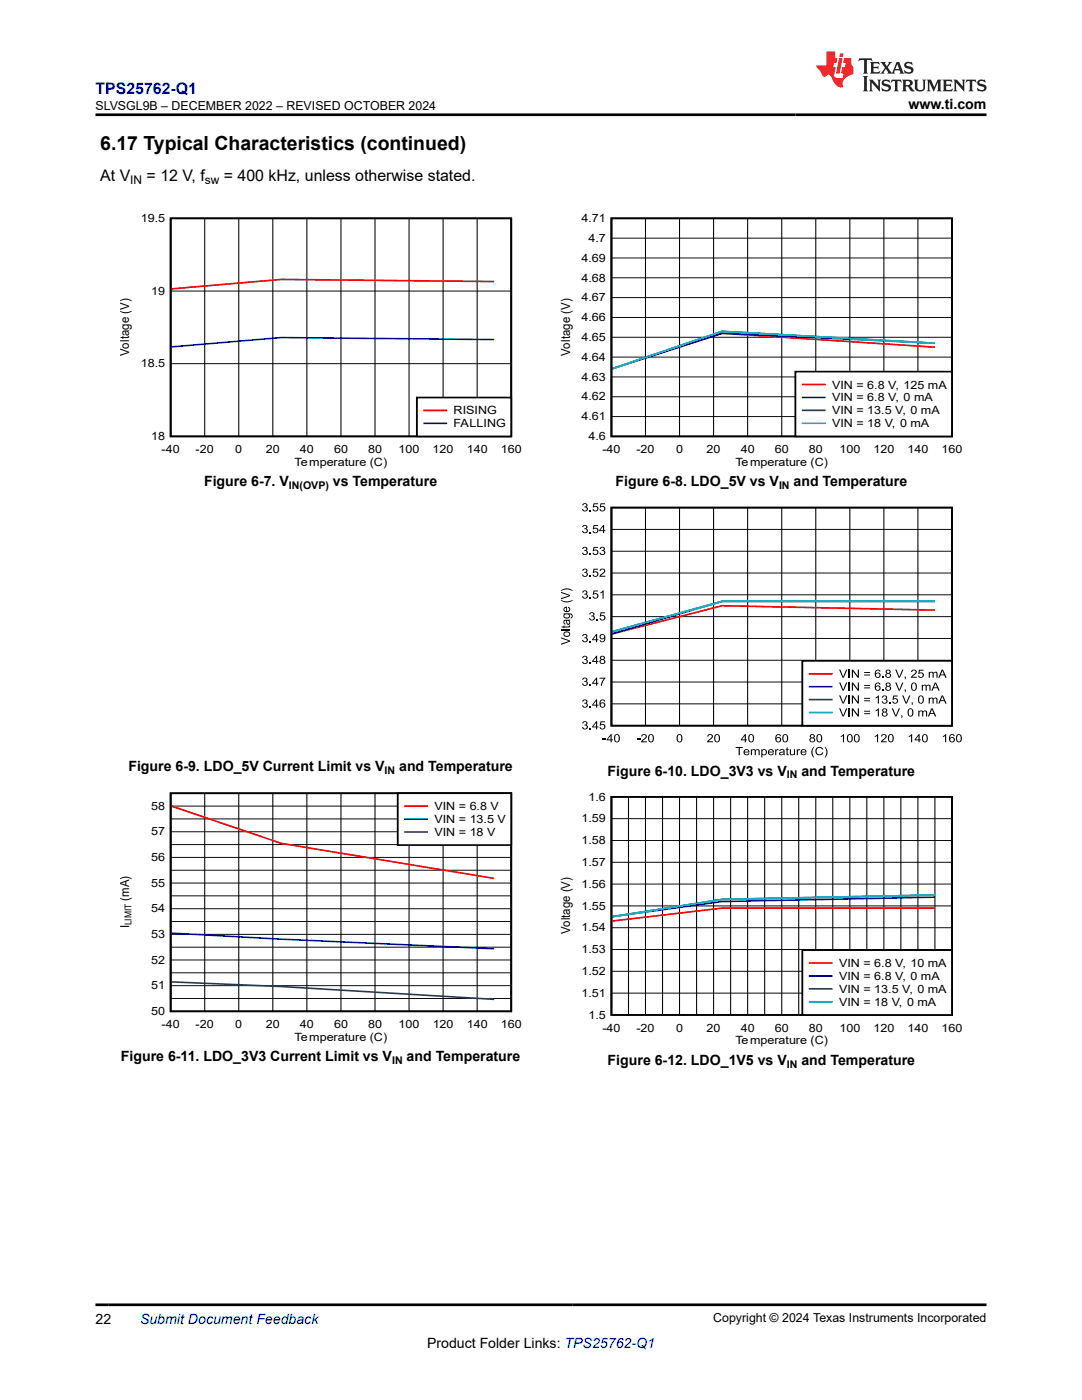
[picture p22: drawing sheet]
<svg xmlns="http://www.w3.org/2000/svg" width="216mm" height="279mm" viewBox="0 0 216 279" stroke-linecap="round" stroke-linejoin="round" font-family="sans-serif">
<defs><g id="words">
<text font-size="3.9" x="20" y="29.9">6.17 Typical Characteristics (continued)</text>
<text font-size="3.2" fill="#00f" x="19" y="18.7">TPS25762-Q1</text>
<g font-size="3.2">
<text x="20" y="36.1">At V</text>
<text x="29.3" y="36.1">= 12 V, f</text>
<text x="44.7" y="36.1">= 400 kHz, unless otherwise stated.</text>
</g>
<g font-size="2.8">
<text x="181.3" y="21.8">www.ti.com</text>
<text x="40.7" y="97.1">Figure 6-7. V</text>
<text x="66.4" y="97.1">vs Temperature</text>
<text x="122.8" y="97.1">Figure 6-8. LDO_5V vs V</text>
<text x="158.3" y="97.1">and Temperature</text>
<text x="25.6" y="154">Figure 6-9. LDO_5V Current Limit vs V</text>
<text x="79.6" y="154">and Temperature</text>
<text x="121.2" y="154.8">Figure 6-10. LDO_3V3 vs V</text>
<text x="159.9" y="154.8">and Temperature</text>
<text x="24.1" y="211.8">Figure 6-11. LDO_3V3 Current Limit vs V</text>
<text x="81.1" y="211.8">and Temperature</text>
<text x="121.2" y="212.5">Figure 6-12. LDO_1V5 vs V</text>
<text x="159.9" y="212.5">and Temperature</text>
<text x="19" y="264.2">22</text>
<text x="85.2" y="269">Product Folder Links: TPS25762-Q1</text>
</g>
<text font-size="2.8" fill="#00f" x="27.9" y="264.2">Submit Document Feedback</text>
<g font-size="2.5">
<text x="19.1" y="21.9">SLVSGL9B – DECEMBER 2022 – REVISED OCTOBER 2024</text>
<text x="25.8" y="71" transform="rotate(-90 25.8 71)">Voltage (V)</text>
<text x="113.7" y="71" transform="rotate(-90 113.7 71)">Voltage (V)</text>
<text x="25.8" y="179.7" transform="rotate(-90 25.8 179.7)">(mA)</text>
<text x="25.8" y="185.3" transform="rotate(-90 25.8 185.3)">I</text>
<text x="113.7" y="186.4" transform="rotate(-90 113.7 186.4)">Voltage (V)</text>
<text x="142.3" y="263.9">Copyright © 2024 Texas Instruments Incorporated</text>
</g>
<g font-size="2.4">
<text x="26" y="36.7">IN</text>
<text x="40.9" y="36.7">sw</text>
</g>
<g font-size="2.3">
<text x="28.1" y="44.3">19.5</text>
<text x="116" y="44.3">4.71</text>
<text x="116" y="52.2">4.69</text>
<text x="117.4" y="48.3">4.7</text>
<text x="30.2" y="58.8">19</text>
<text x="116" y="56.2">4.68</text>
<text x="116" y="64.1">4.66</text>
<text x="116" y="60.1">4.67</text>
<text x="116" y="68">4.65</text>
<text x="28.1" y="73.3">18.5</text>
<text x="116" y="76">4.63</text>
<text x="116" y="72">4.64</text>
<text x="166" y="77.5">VIN</text>
<text x="170.9" y="77.5">= 6.8</text>
<text x="177.2" y="77.5">V, 125 mA</text>
<text x="90.5" y="82.7">RISI</text>
<text x="95.4" y="82.7">NG</text>
<text x="116" y="83.9">4.61</text>
<text x="116" y="79.9">4.62</text>
<text x="166" y="80.1">VIN</text>
<text x="166" y="82.7">VIN</text>
<text x="170.9" y="80.1">= 6.8</text>
<text x="170.9" y="82.7">= 13.</text>
<text x="176.5" y="82.7">5 V, 0</text>
<text x="177.2" y="80.1">V, 0 mA</text>
<text x="183.8" y="82.7">mA</text>
<text x="30.2" y="87.8">18</text>
<text x="90.5" y="85.3">FALLING</text>
<text x="117.4" y="87.8">4.6</text>
<text x="166" y="85.3">VIN</text>
<text x="170.9" y="85.3">= 18</text>
<text x="176.5" y="85.3">V, 0 m</text>
<text x="183.8" y="85.3">A</text>
<text x="32.2" y="90.4">-40</text>
<text x="39" y="90.4">-20</text>
<text x="46.9" y="90.4">0</text>
<text x="53.1" y="90.4">20</text>
<text x="58.8" y="93">Temperature (C)</text>
<text x="59.8" y="90.4">40</text>
<text x="66.6" y="90.4">60</text>
<text x="73.4" y="90.4">80</text>
<text x="79.5" y="90.4">100</text>
<text x="86.3" y="90.4">120</text>
<text x="93.1" y="90.4">140</text>
<text x="99.9" y="90.4">160</text>
<text x="120.2" y="90.4">-40</text>
<text x="127" y="90.4">-20</text>
<text x="134.9" y="90.4">0</text>
<text x="141" y="90.4">20</text>
<text x="146.7" y="93">Temperature (C)</text>
<text x="147.8" y="90.4">40</text>
<text x="154.6" y="90.4">60</text>
<text x="161.4" y="90.4">80</text>
<text x="167.5" y="90.4">100</text>
<text x="174.3" y="90.4">120</text>
<text x="181.1" y="90.4">140</text>
<text x="187.9" y="90.4">160</text>
<text x="30.2" y="161.6">58</text>
<text x="86.7" y="161.7">VI</text>
<text x="89.1" y="161.7">N = 6.</text>
<text x="95.8" y="161.7">8 V</text>
<text x="117.4" y="159.8">1.6</text>
<text x="30.2" y="166.7">57</text>
<text x="86.7" y="164.3">VI</text>
<text x="86.7" y="166.8">VI</text>
<text x="89.1" y="164.3">N = 13.5 V</text>
<text x="89.1" y="166.8">N = 18 V</text>
<text x="116" y="164.1">1.59</text>
<text x="30.2" y="171.9">56</text>
<text x="116" y="172.8">1.57</text>
<text x="116" y="168.5">1.58</text>
<text x="30.2" y="177">55</text>
<text x="116" y="177.2">1.56</text>
<text x="30.2" y="182.1">54</text>
<text x="116" y="185.9">1.54</text>
<text x="116" y="181.5">1.55</text>
<text x="30.2" y="187.2">53</text>
<text x="116" y="190.2">1.53</text>
<text x="30.2" y="197.5">51</text>
<text x="30.2" y="192.3">52</text>
<text x="116" y="194.6">1.52</text>
<text x="167.4" y="193">VI</text>
<text x="167.4" y="195.6">VI</text>
<text x="169.8" y="193">N = 6.</text>
<text x="169.8" y="195.6">N = 6.</text>
<text x="176.5" y="193">8 V</text>
<text x="176.5" y="195.6">8 V</text>
<text x="180.1" y="193">, 10 mA</text>
<text x="180.1" y="195.6">, 0</text>
<text x="183.8" y="195.6">mA</text>
<text x="30.2" y="202.6">50</text>
<text x="116" y="198.9">1.51</text>
<text x="117.4" y="203.3">1.5</text>
<text x="167.4" y="198.1">VI</text>
<text x="167.4" y="200.7">VI</text>
<text x="169.8" y="198.1">N = 13.5</text>
<text x="169.8" y="200.7">N = 18 V,</text>
<text x="180" y="198.1">V, 0 m</text>
<text x="181" y="200.7">0 mA</text>
<text x="187.2" y="198.1">A</text>
<text x="32.2" y="205.1">-40</text>
<text x="39" y="205.1">-20</text>
<text x="46.9" y="205.1">0</text>
<text x="53.1" y="205.1">20</text>
<text x="58.8" y="207.7">Temperature (C)</text>
<text x="59.8" y="205.1">40</text>
<text x="66.6" y="205.1">60</text>
<text x="73.4" y="205.1">80</text>
<text x="79.5" y="205.1">100</text>
<text x="86.3" y="205.1">120</text>
<text x="93.1" y="205.1">140</text>
<text x="99.9" y="205.1">160</text>
<text x="120.2" y="205.9">-40</text>
<text x="127" y="205.9">-20</text>
<text x="134.9" y="205.9">0</text>
<text x="141" y="205.9">20</text>
<text x="146.7" y="208.4">Temperature (C)</text>
<text x="147.8" y="205.9">40</text>
<text x="154.6" y="205.9">60</text>
<text x="161.4" y="205.9">80</text>
<text x="167.5" y="205.9">100</text>
<text x="174.3" y="205.9">120</text>
<text x="181.1" y="205.9">140</text>
<text x="187.9" y="205.9">160</text>
</g>
<g font-size="2.1">
<text x="57.6" y="97.6">IN(OVP)</text>
<text x="155.4" y="97.6">IN</text>
<text x="76.7" y="154.5">IN</text>
<text x="157" y="155.4">IN</text>
<text x="78.2" y="212.4">IN</text>
<text x="157" y="213.1">IN</text>
</g>
<text font-size="1.9" x="26.2" y="184.7" transform="rotate(-90 26.2 184.7)">LIMIT</text>
</g></defs>
<path d="M34.1 43.6h67.9v43.5h-67.9z" fill="none" stroke="#000" stroke-width=".35"/>
<path d="M34.1 58.1h67.9M40.8 43.6v43.5M47.6 43.6v43.5M54.4 43.6v43.5M61.2 43.6v43.5M68 43.6v43.5M74.8 43.6v43.5M81.6 43.6v43.5M88.4 43.6v43.5M95.2 43.6v43.5M34.1 72.6h67.9" fill="none" stroke="#000" stroke-width=".2"/>
<path d="M98.6 56.2l-42.5-.4-21.9 1.9" fill="none" stroke="#f00" stroke-width=".35"/>
<path d="M98.6 67.8l-42.5-.4-21.9 1.8" fill="none" stroke="#00f" stroke-width=".35"/>
<path d="M83.2 79.3h18.8v7.8h-18.8z" fill-rule="evenodd" fill="#fff"/>
<path d="M122 43.6h68v43.5h-68zM83.2 79.3h18.8v7.8h-18.8z" fill="none" stroke="#000" stroke-width=".35"/>
<path d="M186.6 69.3l-42.5-2.8-21.9 7.1M84.6 81.9h4.5" fill="none" stroke="#f00" stroke-width=".35"/>
<path d="M186.6 68.5l-42.5-2-21.9 7.1M84.6 84.5h4.5" fill="none" stroke="#00f" stroke-width=".35"/>
<g fill="none" stroke="#000" stroke-width=".2">
<path d="M122 59.4h68M122 55.4h68M122 51.5h68M122 47.5h68M128.8 43.6v43.5M135.6 43.6v43.5M142.4 43.6v43.5M149.2 43.6v43.5M156 43.6v43.5M162.8 43.6v43.5M169.6 43.6v43.5M176.4 43.6v43.5"/>
<path d="M183.2 43.6v43.5M122 79.2h68M122 75.2h68M122 71.3h68M122 67.3h68M122 63.4h68M122 83.1h68"/>
</g>
<path d="M186.6 68.5l-42.5-2.4-21.9 7.5" fill="none" stroke="#156" stroke-width=".35"/>
<path d="M186.6 68.5l-42.5-2.4-21.9 7.5" fill="none" stroke="#0bc" stroke-width=".35"/>
<path d="M158.7 74.2h31.3v12.9h-31.3z" fill-rule="evenodd" fill="#fff"/>
<path d="M158.7 74.2h31.3v12.9h-31.3zM122 101.3h68v43.5h-68z" fill="none" stroke="#000" stroke-width=".35"/>
<path d="M160.2 76.7h4.4M186.6 121.8l-42.5-.9-21.9 5.6" fill="none" stroke="#f00" stroke-width=".35"/>
<path d="M160.2 79.3h4.4M186.6 120h-42.5l-21.9 6.5" fill="none" stroke="#00f" stroke-width=".35"/>
<path d="M160.2 81.9h4.4" fill="none" stroke="#156" stroke-width=".35"/>
<path d="M160.2 84.5h4.4" fill="none" stroke="#0bc" stroke-width=".35"/>
<g fill="#000">
<path d="M112 118.1l1.7 .7v.2l-1.7 .6v-.2l1.5-.5-1.5-.6zM111.9 119.7l.4 .2a2.23 2.23 0 0 0 2-.2 1.55 1.55 0 0 1-2.4 0zM111.9 117.8a1.95 1.95 0 0 1 2.4 0v.2a2.24 2.24 0 0 0-2.4 0zM116.3 117.9a.46 .46 0 0 1 .8 0 .46 .46 0 0 1-.1 .7 .55 .55 0 0 1-.1 .9 .55 .55 0 0 1-.8-.5h.3a.35 .35 0 0 0 .4 .4 .35 .35 0 0 0 .3-.5 .35 .35 0 0 0-.5-.2v-.2a.31 .31 0 0 0 .4-.3 .31 .31 0 0 0-.3-.3 .31 .31 0 0 0-.3 .4l-.2-.1zM116.3 113.6a.46 .46 0 0 1 .8-.1 .46 .46 0 0 1-.1 .7 .55 .55 0 0 1-.1 1 .55 .55 0 0 1-.8-.5l.3-.1a.35 .35 0 0 0 .4 .4 .35 .35 0 0 0 .3-.4 .35 .35 0 0 0-.5-.3v-.1a.31 .31 0 0 0 .4-.3 .31 .31 0 0 0-.3-.3 .31 .31 0 0 0-.3 .3h-.2zM116.3 109.2a.46 .46 0 0 1 .8 0 .46 .46 0 0 1-.1 .7 .55 .55 0 0 1-.1 .9 .55 .55 0 0 1-.8-.5h.3a.35 .35 0 0 0 .4 .4 .35 .35 0 0 0 .3-.5 .35 .35 0 0 0-.5-.2v-.2a.31 .31 0 0 0 .4-.3 .31 .31 0 0 0-.3-.3 .31 .31 0 0 0-.3 .4l-.2-.1zM116.3 104.9a.46 .46 0 0 1 .8-.1 .46 .46 0 0 1-.1 .7 .55 .55 0 0 1-.1 1 .55 .55 0 0 1-.8-.5l.3-.1a.35 .35 0 0 0 .4 .4 .35 .35 0 0 0 .3-.4 .35 .35 0 0 0-.5-.3v-.2a.31 .31 0 0 0 .4-.2 .31 .31 0 0 0-.3-.4 .31 .31 0 0 0-.3 .4h-.2zM116.3 100.5a.46 .46 0 0 1 .8 0 .46 .46 0 0 1-.1 .7 .55 .55 0 0 1-.1 .9 .55 .55 0 0 1-.8-.5h.3a.35 .35 0 0 0 .4 .4 .35 .35 0 0 0 .3-.5 .35 .35 0 0 0-.5-.2v-.2a.31 .31 0 0 0 .4-.3 .31 .31 0 0 0-.3-.3 .31 .31 0 0 0-.3 .4l-.2-.1zM117.7 119.2h.2v.3h-.2zM117.7 114.9h.2v.2h-.2zM117.7 110.5h.2v.3h-.2zM117.7 106.2h.2v.2h-.2z"/>
<path d="M117.7 101.8h.2v.2h-.2zM118.4 117.8h.9v.2h-.7l-.1 .5a.58 .58 0 0 1 .9 .3 .58 .58 0 0 1-.5 .7 .58 .58 0 0 1-.7-.5h.3a.38 .38 0 0 0 .5 .2 .38 .38 0 0 0 .1-.6 .38 .38 0 0 0-.6 .1h-.2zM118.4 113.5h.9v.2h-.7l-.1 .4a.58 .58 0 0 1 .9 .3 .58 .58 0 0 1-.5 .8 .58 .58 0 0 1-.7-.5h.3a.38 .38 0 0 0 .5 .1 .38 .38 0 0 0 .1-.6 .38 .38 0 0 0-.6 .2l-.2-.1zM118.4 109.1h.9v.2h-.7l-.1 .5a.58 .58 0 0 1 .9 .3 .58 .58 0 0 1-.5 .7 .58 .58 0 0 1-.7-.5h.3a.38 .38 0 0 0 .5 .2 .38 .38 0 0 0 .1-.6 .38 .38 0 0 0-.6 .1h-.2zM118.4 104.8h.9v.2h-.7l-.1 .4a.58 .58 0 0 1 .9 .3 .58 .58 0 0 1-.5 .8 .58 .58 0 0 1-.7-.5l.3-.1a.38 .38 0 0 0 .5 .2 .38 .38 0 0 0 .1-.6 .38 .38 0 0 0-.6 .1h-.2zM118.4 100.4h.9v.2h-.7l-.1 .5a.58 .58 0 0 1 .9 .3 .58 .58 0 0 1-.5 .7 .58 .58 0 0 1-.7-.5h.3a.38 .38 0 0 0 .5 .2 .38 .38 0 0 0 .1-.6 .38 .38 0 0 0-.6 .1h-.2zM119.8 109.2a.46 .46 0 0 1 .7 0 .46 .46 0 0 1 0 .7 .55 .55 0 0 1-.1 .9 .55 .55 0 0 1-.8-.5h.2a.35 .35 0 0 0 .4 .4 .35 .35 0 0 0 .3-.5 .35 .35 0 0 0-.4-.2v-.2a.31 .31 0 0 0 .4-.3 .31 .31 0 0 0-.4-.3 .31 .31 0 0 0-.2 .4l-.3-.1zM119.8 100.4h.9v.2h-.7l-.1 .5a.58 .58 0 0 1 .8 .3 .58 .58 0 0 1-.4 .7 .58 .58 0 0 1-.7-.5h.2a.38 .38 0 0 0 .6 .2 .38 .38 0 0 0 0-.6 .38 .38 0 0 0-.5 .1h-.2zM119.8 118.2l.6-.4v1.7h-.2v-1.3l-.4 .2zM119.8 113.6a.54 .54 0 0 1 .9 0 .54 .54 0 0 1-.3 .8l-.5 .5h.9v.2h-1.2l.2-.4a.97 .97 0 0 0 .7-1h-.4l-.2 .3-.3-.1zM112 125h.4v-.2h.2v.2h.9l.2-.2a.3 .3 0 0 1 0 .4 .3 .3 0 0 1-.3 0h-.8v.2h-.2v-.2h-.3zM112 127.2l1.7 .6v.3l-1.7 .6v-.2l1.5-.6-1.5-.5z"/>
<path d="M112 125.6h1.7v.2h-1.7zM116.3 135.3a.46 .46 0 0 1 .8 0 .46 .46 0 0 1-.1 .7 .55 .55 0 0 1-.1 .9 .55 .55 0 0 1-.8-.5h.3a.35 .35 0 0 0 .4 .4 .35 .35 0 0 0 .3-.5 .35 .35 0 0 0-.5-.2v-.2a.31 .31 0 0 0 .4-.3 .31 .31 0 0 0-.3-.3 .31 .31 0 0 0-.3 .4l-.2-.1zM116.3 131a.46 .46 0 0 1 .8-.1 .46 .46 0 0 1-.1 .7 .55 .55 0 0 1-.1 1 .55 .55 0 0 1-.8-.5l.3-.1a.35 .35 0 0 0 .4 .4 .35 .35 0 0 0 .3-.4 .35 .35 0 0 0-.5-.3v-.1a.31 .31 0 0 0 .4-.3 .31 .31 0 0 0-.3-.3 .31 .31 0 0 0-.3 .3h-.2zM116.3 126.6a.46 .46 0 0 1 .8 0 .46 .46 0 0 1-.1 .7 .55 .55 0 0 1-.1 .9 .55 .55 0 0 1-.8-.5h.3a.35 .35 0 0 0 .4 .4 .35 .35 0 0 0 .3-.5 .35 .35 0 0 0-.5-.2v-.2a.31 .31 0 0 0 .4-.3 .31 .31 0 0 0-.3-.3 .31 .31 0 0 0-.3 .4l-.2-.1zM117.7 122.3a.46 .46 0 0 1 .7-.1 .46 .46 0 0 1 0 .7 .55 .55 0 0 1-.1 1 .55 .55 0 0 1-.8-.5h.3a.35 .35 0 0 0 .3 .3 .35 .35 0 0 0 .4-.4 .35 .35 0 0 0-.5-.3v-.1a.31 .31 0 0 0 .4-.3 .31 .31 0 0 0-.3-.3 .31 .31 0 0 0-.3 .3h-.2zM117.7 136.6h.2v.3h-.2zM117.7 132.3h.2v.2h-.2zM117.7 127.9h.2v.3h-.2zM119.1 123.6h.2v.2h-.2zM119.8 122.2h.9v.2h-.7l-.1 .4a.58 .58 0 0 1 .8 .3 .58 .58 0 0 1-.4 .8 .58 .58 0 0 1-.7-.5h.3a.38 .38 0 0 0 .5 .1 .38 .38 0 0 0 0-.6 .38 .38 0 0 0-.5 .2l-.2-.1zM119.6 135.3h1.2l-.5 .9-.2 .7h-.2l.1-.5 .5-1h-.9zM116.3 144a.46 .46 0 0 1 .8 0 .46 .46 0 0 1-.1 .7 .55 .55 0 0 1-.1 .9 .55 .55 0 0 1-.8-.5h.3a.35 .35 0 0 0 .4 .4 .35 .35 0 0 0 .3-.5 .35 .35 0 0 0-.5-.2v-.2a.31 .31 0 0 0 .4-.2 .31 .31 0 0 0-.3-.4 .31 .31 0 0 0-.3 .4l-.2-.1z"/>
<path d="M116.3 139.7a.46 .46 0 0 1 .8-.1 .46 .46 0 0 1-.1 .7 .55 .55 0 0 1-.1 1 .55 .55 0 0 1-.8-.5h.3a.35 .35 0 0 0 .4 .3 .35 .35 0 0 0 .3-.4 .35 .35 0 0 0-.5-.3v-.1a.31 .31 0 0 0 .4-.3 .31 .31 0 0 0-.3-.3 .31 .31 0 0 0-.3 .3h-.2zM117.7 145.3h.2v.3h-.2zM117.7 141h.2v.2h-.2zM119.8 144h.9v.1h-.7l-.1 .5a.58 .58 0 0 1 .8 .3 .58 .58 0 0 1-.4 .8 .58 .58 0 0 1-.7-.6h.2a.38 .38 0 0 0 .6 .2 .38 .38 0 0 0 0-.6 .38 .38 0 0 0-.5 .1h-.2zM120.3 147.4h.7v.2h-.7zM127.1 147.4h.6v.2h-.6zM128.1 146.6a.54 .54 0 0 1 .9 0 .54 .54 0 0 1-.3 .9l-.5 .4h.9v.2h-1.2l.2-.3a.97 .97 0 0 0 .7-1l-.4-.1-.2 .3h-.3zM141.3 146.6a.54 .54 0 0 1 .8 0 .54 .54 0 0 1-.2 .9l-.5 .4h.9v.2h-1.2l.1-.3a.97 .97 0 0 0 .7-1l-.3-.1-.3 .3h-.2zM146.8 149.1h1.4v.2h-.6v1.4h-.2v-1.4h-.6zM149.8 149.5h.2v.2a.46 .46 0 0 1 .8 0l.2-.2 .5 .1 .1 1.1h-.2v-.7a.28 .28 0 0 0-.3-.3 .28 .28 0 0 0-.3 .3v.7h-.2v-.8a.29 .29 0 0 0-.4-.2 .29 .29 0 0 0-.2 .4v.6h-.2zM154.7 149.5h.2v.2l.4-.2 .1 .1-.1 .2a.28 .28 0 0 0-.3 0 .28 .28 0 0 0-.1 .3v.6h-.2zM156.9 149.2l.3-.1v.4h.2v.2h-.2v.7l.2 .3a.32 .32 0 0 1-.3 0 .32 .32 0 0 1-.2-.3v-.7h-.1z"/>
<path d="M157.6 149.5h.2v.7a.32 .32 0 0 0 .3 .4 .32 .32 0 0 0 .3-.4v-.7h.2v1.2h-.2v-.2a.46 .46 0 0 1-.5 .2 .46 .46 0 0 1-.3-.4zM159 149.5h.2v.2l.4-.2 .1 .1-.1 .2a.28 .28 0 0 0-.3 0 .28 .28 0 0 0-.1 .3v.6h-.2zM162.3 149.1h.2a1.73 1.73 0 0 0 0 2.1 1.35 1.35 0 0 1-.2-2.1zM162.9 149.3a.82 .82 0 0 1 1.3 .2l-.2 .1a.58 .58 0 0 0-.9-.1 .58 .58 0 0 0 .1 .9 .58 .58 0 0 0 .8-.3l.3 .1a.84 .84 0 0 1-1.3 .4 .84 .84 0 0 1-.1-1.3zM164.5 149.1a1.25 1.25 0 0 1 0 2.1 1.74 1.74 0 0 0 0-2.1zM167.8 146.9l.6-.4v1.6h-.2v-1.2l-.4 .2zM174.6 146.9l.6-.4v1.6h-.2v-1.2l-.4 .2zM176 146.6a.54 .54 0 0 1 .8 0 .54 .54 0 0 1-.2 .9l-.5 .4h.8v.2h-1.2l.2-.3a.97 .97 0 0 0 .7-1l-.4-.1-.2 .3h-.2zM181.4 146.9l.6-.4v1.6h-.2v-1.2l-.4 .2zM188.1 146.9l.7-.4v1.6h-.2v-1.2l-.5 .2z"/>
<path d="M120.4 104.8h.1v1h.3v.2h-.3v.4h-.2v-.4h-.8v-.2zM120.3 105.1l-.5 .7h.5z"/>
<path d="M112.6 126.2a.63 .63 0 0 1 .9-.1 .63 .63 0 0 1 0 .9 .62 .62 0 0 1-.9 0 .62 .62 0 0 1 0-.8zM112.7 126.3l-.1 .1a.47 .47 0 0 0 .5 .5 .47 .47 0 0 0 .5-.5l-.3-.2z"/>
<path d="M112.6 121.2l.6-.1v.9a.34 .34 0 0 0 .4-.3 .34 .34 0 0 0-.3-.4l.1-.2a.6 .6 0 0 1 .3 .9 .6 .6 0 0 1-1 .1l-.3-.3zM112.7 121.4l-.1 .3 .4 .3v-.7z"/>
<path d="M112.6 123.8l1.1-.2v.2l-.1 .1a.45 .45 0 0 1 .1 .6 .45 .45 0 0 1-.6 .1 .45 .45 0 0 1-.1-.6l-.1-.1a.3 .3 0 0 0-.3 .2 .3 .3 0 0 0 .2 .4v.2a.56 .56 0 0 1-.2-.9zM113.1 123.9l.1 .3a.24 .24 0 0 0 .3 .3 .24 .24 0 0 0 0-.4z"/>
<path d="M112.4 122.4h1.2a.52 .52 0 0 1 .6 .4 .52 .52 0 0 1-.3 .6v-.2a.34 .34 0 0 0 .1-.4 .34 .34 0 0 0-.4-.2 .62 .62 0 0 1-.3 .9 .62 .62 0 0 1-.9-.4l.2-.5h-.2zM112.7 122.7l-.1 .1a.45 .45 0 0 0 .5 .4 .45 .45 0 0 0 .4-.4l-.2-.2z"/>
<path d="M119 135.2h.2v1.1h.2v.2h-.2v.4h-.3v-.4h-.7v-.2zM118.9 135.6l-.5 .7h.5z"/>
<path d="M119 130.9h.2v1h.2v.2h-.2v.4h-.3v-.4h-.7v-.2zM118.9 131.2l-.5 .7h.5z"/>
<path d="M119 126.5h.2v1.1h.2v.2h-.2v.4h-.3v-.4h-.7v-.2zM118.9 126.9l-.5 .7h.5z"/>
<path d="M119.8 126.7a.71 .71 0 0 1 .9 .1 .71 .71 0 0 1 .1 .9 .57 .57 0 0 1-.5 .5 .57 .57 0 0 1-.6-.4h.2a.4 .4 0 0 0 .5 .1 .4 .4 0 0 0 .2-.5 .54 .54 0 0 1-.8 .1 .54 .54 0 0 1 0-.8zM119.8 127.1a.4 .4 0 0 0 .8 0 .4 .4 0 0 0-.8 0z"/>
<path d="M119.8 131a.47 .47 0 0 1 .7-.1 .47 .47 0 0 1 .1 .7h-.1a.53 .53 0 0 1 .1 .8 .53 .53 0 0 1-.8 0l-.2-.4 .1-.2 .3-.2-.3-.2zM119.9 131.3a.3 .3 0 0 0 .6 0 .3 .3 0 0 0-.6 0zM119.8 132a.35 .35 0 0 0 .7 0 .35 .35 0 0 0-.7 0z"/>
<path d="M119.8 139.8l.6-.2 .4 .4h-.3a.4 .4 0 0 0-.5-.2 .4 .4 0 0 0-.2 .6 .56 .56 0 0 1 .9 0 .56 .56 0 0 1-.2 .9 .56 .56 0 0 1-.8-.4l-.1-.7zM119.9 140.7a.37 .37 0 0 0 .7 0 .37 .37 0 0 0-.7 0z"/>
<path d="M119 143.9h.2v1.1h.2v.2h-.2v.4h-.3v-.4h-.7v-.2zM118.9 144.3l-.5 .7h.5z"/>
<path d="M119 139.6h.2v1h.2v.2h-.2v.4h-.3v-.4h-.7v-.2zM118.9 139.9l-.5 .7h.5z"/>
<path d="M121.9 146.5h.2v1.1h.2v.1h-.2v.4h-.3v-.4h-.7v-.1zM121.8 146.8l-.5 .8h.5z"/>
<path d="M122.8 146.6a.72 .72 0 0 1 .8 .2 .72 .72 0 0 1 .1 .9 .6 .6 0 0 1-.8 .4 .6 .6 0 0 1-.4-.8zM122.9 146.8a.85 .85 0 0 0 .2 1.2 .79 .79 0 0 0 0-1.3z"/>
<path d="M129.6 146.6a.72 .72 0 0 1 .8 .2 .72 .72 0 0 1 .1 .9 .6 .6 0 0 1-.8 .4 .6 .6 0 0 1-.4-.8zM129.7 146.8a.85 .85 0 0 0 .2 1.2 .79 .79 0 0 0 0-1.3z"/>
<path d="M135.3 146.6a.72 .72 0 0 1 .8 .2 .72 .72 0 0 1 0 .9 .6 .6 0 0 1-.7 .4 .6 .6 0 0 1-.4-.8zM135.3 146.8a.85 .85 0 0 0 .3 1.2 .79 .79 0 0 0 0-1.3z"/>
<path d="M142.8 146.6a.72 .72 0 0 1 .8 .2 .72 .72 0 0 1 0 .9 .6 .6 0 0 1-.7 .4 .6 .6 0 0 1-.4-.8zM142.8 146.8a.85 .85 0 0 0 .3 1.2 .79 .79 0 0 0 0-1.3z"/>
<path d="M148.6 146.5h.2v1.1h.3v.1h-.3v.4h-.2v-.4h-.8v-.1zM148.6 146.8l-.6 .8h.6z"/>
<path d="M149.6 146.6a.72 .72 0 0 1 .8 .2 .72 .72 0 0 1 0 .9 .6 .6 0 0 1-.7 .4 .6 .6 0 0 1-.4-.8zM149.6 146.8a.85 .85 0 0 0 .3 1.2 .79 .79 0 0 0 0-1.3z"/>
<path d="M148.5 149.7a.6 .6 0 0 1 .7-.1 .6 .6 0 0 1 .4 .6h-1a.38 .38 0 0 0 .3 .4 .38 .38 0 0 0 .4-.3l.2 .1a.63 .63 0 0 1-.9 .2 .63 .63 0 0 1-.1-.9zM148.7 149.8l-.1 .2h.7l-.2-.3z"/>
<path d="M151.9 149.5h.2v.2a.57 .57 0 0 1 .8 0 .57 .57 0 0 1 0 .8 .57 .57 0 0 1-.8 .1v.6h-.2zM152.2 149.8a.4 .4 0 0 0-.1 .6 .4 .4 0 0 0 .7-.1l-.1-.5-.2-.1z"/>
<path d="M153.4 149.7a.6 .6 0 0 1 .7-.1 .6 .6 0 0 1 .3 .6h-.9a.38 .38 0 0 0 .3 .4 .38 .38 0 0 0 .4-.3l.2 .1a.63 .63 0 0 1-.9 .2 .63 .63 0 0 1-.1-.9zM153.6 149.8l-.1 .2h.7l-.2-.3z"/>
<path d="M154.9 146.7l.6-.2 .3 .4h-.2a.4 .4 0 0 0-.5-.2 .4 .4 0 0 0-.2 .6 .56 .56 0 0 1 .9 .1 .56 .56 0 0 1-.3 .8 .56 .56 0 0 1-.7-.4l-.1-.7zM154.9 147.6a.4 .4 0 0 0 .8 0 .4 .4 0 0 0-.8 0z"/>
<path d="M156.4 146.6a.72 .72 0 0 1 .8 .2 .72 .72 0 0 1 0 .9 .6 .6 0 0 1-.7 .4 .6 .6 0 0 1-.4-.8zM156.4 146.8a.85 .85 0 0 0 .3 1.2 .79 .79 0 0 0 0-1.3z"/>
<path d="M155.6 149.7l.1-.1a.63 .63 0 0 1 .8 0 .63 .63 0 0 1 .1 .8v.3h-.2v-.1a.46 .46 0 0 1-.6 .2 .46 .46 0 0 1-.3-.6l.8-.2a.33 .33 0 0 0-.3-.4 .33 .33 0 0 0-.3 .3h-.2zM155.7 150.3a.34 .34 0 0 0 .4 .3 .34 .34 0 0 0 .2-.5z"/>
<path d="M159.9 149.7a.6 .6 0 0 1 .7-.1 .6 .6 0 0 1 .3 .6h-.9a.38 .38 0 0 0 .3 .4 .38 .38 0 0 0 .4-.3l.2 .1a.63 .63 0 0 1-.9 .2 .63 .63 0 0 1-.1-.9zM160.1 149.8l-.1 .2h.7l-.2-.3z"/>
<path d="M161.7 146.6a.47 .47 0 0 1 .7-.1 .47 .47 0 0 1 0 .7l-.1 .1a.53 .53 0 0 1 .2 .8 .53 .53 0 0 1-.8-.1l-.2-.3 .1-.3 .2-.1-.2-.3zM161.8 146.9a.28 .28 0 0 0 .5 0 .28 .28 0 0 0-.5 0zM161.7 147.7a.35 .35 0 0 0 .7 0 .35 .35 0 0 0-.7 0z"/>
<path d="M163.1 146.6a.72 .72 0 0 1 .9 .2 .72 .72 0 0 1 0 .9 .6 .6 0 0 1-.7 .4 .6 .6 0 0 1-.4-.8zM163.2 146.8a.85 .85 0 0 0 .3 1.2 .79 .79 0 0 0 0-1.3z"/>
<path d="M169.2 146.6a.72 .72 0 0 1 .9 .2 .72 .72 0 0 1 0 .9 .6 .6 0 0 1-.7 .4 .6 .6 0 0 1-.4-.8zM169.3 146.8a.85 .85 0 0 0 .3 1.2 .79 .79 0 0 0 0-1.3z"/>
<path d="M170.6 146.6a.72 .72 0 0 1 .9 .2 .72 .72 0 0 1 0 .9 .6 .6 0 0 1-.7 .4 .6 .6 0 0 1-.4-.8zM170.7 146.8a.85 .85 0 0 0 .3 1.2 .79 .79 0 0 0 0-1.3z"/>
<path d="M177.4 146.6a.72 .72 0 0 1 .9 .2 .72 .72 0 0 1 0 .9 .6 .6 0 0 1-.7 .4 .6 .6 0 0 1-.4-.8zM177.5 146.8a.85 .85 0 0 0 .3 1.2 .79 .79 0 0 0 0-1.3z"/>
<path d="M183.3 146.5h.2v1.1h.2v.1h-.2v.4h-.2v-.4h-.8v-.1zM183.3 146.8l-.6 .8h.6z"/>
<path d="M184.2 146.6a.72 .72 0 0 1 .9 .2 .72 .72 0 0 1 0 .9 .6 .6 0 0 1-.8 .4 .6 .6 0 0 1-.3-.8zM184.3 146.8a.85 .85 0 0 0 .2 1.2 .79 .79 0 0 0 0-1.3z"/>
<path d="M189.5 146.7l.7-.2 .3 .4h-.2a.4 .4 0 0 0-.6-.2 .4 .4 0 0 0-.1 .6 .56 .56 0 0 1 .8 .1 .56 .56 0 0 1-.2 .8 .56 .56 0 0 1-.8-.4v-.7zM189.6 147.6a.37 .37 0 0 0 .7 0 .37 .37 0 0 0-.7 0z"/>
<path d="M191 146.6a.72 .72 0 0 1 .9 .2 .72 .72 0 0 1 0 .9 .6 .6 0 0 1-.8 .4 .6 .6 0 0 1-.3-.8zM191.1 146.8a.85 .85 0 0 0 .2 1.2 .79 .79 0 0 0 0-1.3z"/>
</g>
<g fill="none" stroke="#000" stroke-width=".2">
<path d="M122 118.7h68M122 114.4h68M122 110h68M122 105.7h68M128.8 101.3v43.5M135.6 101.3v43.5M142.4 101.3v43.5M149.2 101.3v43.5M156 101.3v43.5M162.8 101.3v43.5M169.6 101.3v43.5M176.4 101.3v43.5"/>
<path d="M183.2 101.3v43.5M122 136.1h68M122 131.8h68M122 127.4h68M122 123.1h68M122 140.5h68"/>
</g>
<path d="M186.6 120h-42.5l-21.9 6.1" fill="none" stroke="#0f5463" stroke-width=".35"/>
<path d="M186.6 120h-42.5l-21.9 6.1" fill="none" stroke="#00baca" stroke-width=".35"/>
<path d="M160.1 131.9h29.9v12.9h-29.9z" fill-rule="evenodd" fill="#fff"/>
<path d="M160.1 131.9h29.9v12.9h-29.9zM34.1 158.3h67.9v43.5h-67.9z" fill="none" stroke="#000" stroke-width=".35"/>
<path d="M161.6 134.5h4.4M34.2 160.9l21.9 7.4 42.5 7" fill="none" stroke="#f00" stroke-width=".35"/>
<g fill="#000">
<path d="M167.4 133.6h.3l.5 1.5 .6-1.5h.3l-.7 1.7h-.3zM167.4 136.2h.3l.5 1.5 .6-1.5h.3l-.7 1.6h-.3zM169.3 133.6h.3v1.7h-.3zM169.3 136.2h.3v1.6h-.3zM170 133.6h.2l1 1.3v-1.3h.2v1.7h-.3l-.9-1.3v1.3h-.2zM170 136.2h.2l1 1.3v-1.3h.2v1.6h-.3l-.9-1.2v1.2h-.2zM176.1 138.9a.46 .46 0 0 1 .8-.1 .46 .46 0 0 1-.1 .7 .55 .55 0 0 1-.1 1 .55 .55 0 0 1-.8-.5h.3a.35 .35 0 0 0 .4 .3 .35 .35 0 0 0 .3-.4 .35 .35 0 0 0-.5-.3v-.1a.31 .31 0 0 0 .4-.3 .31 .31 0 0 0-.3-.3 .31 .31 0 0 0-.3 .3h-.2zM176.1 135h.2v.3h-.2zM176.1 137.6h.2v.2h-.2zM178.2 138.8h.9v.2h-.7l-.1 .4a.58 .58 0 0 1 .9 .3 .58 .58 0 0 1-.5 .8 .58 .58 0 0 1-.7-.5h.3a.38 .38 0 0 0 .5 .1 .38 .38 0 0 0 .1-.5 .38 .38 0 0 0-.6 .1l-.2-.1zM178.6 133.6h.3l.5 1.5 .6-1.5h.3l-.7 1.7h-.3zM178.6 136.2h.3l.5 1.5 .6-1.5h.3l-.7 1.6h-.3z"/>
<path d="M180.5 135h.3v.4l-.2 .2v-.3h-.1zM180.5 137.6h.3v.4l-.2 .2v-.4h-.1zM182 133.8a.54 .54 0 0 1 .8 0 .54 .54 0 0 1-.2 .8l-.5 .5h.8v.2h-1.2l.2-.4a.97 .97 0 0 0 .7-1l-.4-.1-.2 .3h-.2zM183.4 133.7h.9v.2h-.7l-.1 .4a.58 .58 0 0 1 .8 .3 .58 .58 0 0 1-.4 .8 .58 .58 0 0 1-.7-.6h.2a.38 .38 0 0 0 .6 .2 .38 .38 0 0 0 0-.6 .38 .38 0 0 0-.6 .1h-.2zM183.9 136.7h.2v.1a.46 .46 0 0 1 .8 0l.2-.1h.5l.1 1.1h-.2v-.7a.28 .28 0 0 0-.3-.3 .28 .28 0 0 0-.3 .4v.6h-.2v-.7a.29 .29 0 0 0-.4-.3 .29 .29 0 0 0-.2 .4v.6h-.2zM185.3 134.1h.2v.2a.46 .46 0 0 1 .8 0l.2-.2 .5 .1 .1 1.1h-.2v-.8a.28 .28 0 0 0-.4-.3 .28 .28 0 0 0-.2 .4v.7h-.2v-.8a.29 .29 0 0 0-.4-.2 .29 .29 0 0 0-.2 .4v.6h-.2zM167.4 138.8h.3l.5 1.4 .6-1.4h.3l-.7 1.6h-.3zM167.4 141.4h.3l.5 1.4 .6-1.4h.3l-.7 1.6h-.3zM169.3 138.8h.3v1.6h-.3zM169.3 141.4h.3v1.6h-.3zM170 138.8h.2l1 1.3v-1.3h.2v1.6h-.3l-.9-1.3v1.3h-.2zM170 141.4h.2l1 1.2v-1.2h.2v1.6h-.3l-.9-1.3v1.3h-.2z"/>
<path d="M174.7 139.2l.7-.4v1.6h-.2v-1.3l-.5 .3zM174.7 141.8l.7-.4v1.6h-.2v-1.3l-.5 .3zM177.5 140.2h.2v.2h-.2zM177.9 141.4h.3l.6 1.4 .5-1.4h.3l-.7 1.6h-.3zM179.8 142.8h.3v.3l-.2 .2v-.3h-.1zM180 138.8h.3l.5 1.4 .6-1.4h.3l-.7 1.6h-.3zM181.9 140.2h.2v.3l-.2 .2 .1-.3h-.1zM183.2 141.8h.2v.2a.46 .46 0 0 1 .8 0l.2-.2 .5 .1 .1 1.1h-.2v-.8a.28 .28 0 0 0-.3-.3 .28 .28 0 0 0-.3 .4v.7h-.2v-.8a.29 .29 0 0 0-.4-.2 .29 .29 0 0 0-.1 .4v.6h-.3zM185.3 139.2h.2v.2a.46 .46 0 0 1 .8 0l.2-.2 .5 .1 .1 1.1h-.3v-.7a.28 .28 0 0 0-.3-.3 .28 .28 0 0 0-.2 .3v.7h-.2v-.7a.29 .29 0 0 0-.4-.3 .29 .29 0 0 0-.2 .4v.6h-.2z"/>
<path d="M172.4 134.1h1.2v.2h-1.2zM172.4 134.6h1.2v.2h-1.2z"/>
<path d="M172.4 136.7h1.2v.2h-1.2zM172.4 137.2h1.2v.2h-1.2z"/>
<path d="M172.4 139.3h1.2v.2h-1.2zM172.4 139.8h1.2v.2h-1.2z"/>
<path d="M174.7 133.8l.7-.1 .3 .3-.2 .1a.4 .4 0 0 0-.6-.2 .4 .4 0 0 0-.1 .5 .56 .56 0 0 1 .8 .1 .56 .56 0 0 1-.2 .8 .56 .56 0 0 1-.8-.3v-.8zM174.8 134.8a.37 .37 0 0 0 .7 0 .37 .37 0 0 0-.7 0z"/>
<path d="M174.7 136.4l.7-.2 .3 .4h-.2a.4 .4 0 0 0-.6-.2 .4 .4 0 0 0-.1 .6 .56 .56 0 0 1 .8 .1 .56 .56 0 0 1-.2 .8 .56 .56 0 0 1-.8-.4v-.7zM174.8 137.3a.37 .37 0 0 0 .7 0 .37 .37 0 0 0-.7 0z"/>
<path d="M176.8 133.8a.47 .47 0 0 1 .7-.1 .47 .47 0 0 1 .1 .6l-.1 .1a.53 .53 0 0 1 .1 .8 .53 .53 0 0 1-.8-.1l-.2-.3 .1-.3 .3-.1-.3-.2zM176.9 134a.3 .3 0 0 0 .6 0 .3 .3 0 0 0-.6 0zM176.9 134.8a.35 .35 0 0 0 .7 0 .35 .35 0 0 0-.7 0z"/>
<path d="M176.8 136.3a.47 .47 0 0 1 .7-.1 .47 .47 0 0 1 .1 .7l-.1 .1a.53 .53 0 0 1 .1 .8 .53 .53 0 0 1-.8-.1l-.2-.3 .1-.3 .3-.1-.3-.3zM176.9 136.6a.3 .3 0 0 0 .6 0 .3 .3 0 0 0-.6 0zM176.9 137.4a.35 .35 0 0 0 .7 0 .35 .35 0 0 0-.7 0z"/>
<path d="M182 136.3a.72 .72 0 0 1 .9 .2 .72 .72 0 0 1 0 .9 .6 .6 0 0 1-.7 .4 .6 .6 0 0 1-.4-.8zM182.1 136.5a.85 .85 0 0 0 .3 1.2 .79 .79 0 0 0 0-1.3z"/>
<path d="M183.4 138.9a.72 .72 0 0 1 .9 .2 .72 .72 0 0 1 0 .8 .6 .6 0 0 1-.7 .5 .6 .6 0 0 1-.4-.8zM183.5 139.1a.85 .85 0 0 0 .3 1.2 .79 .79 0 0 0 0-1.4z"/>
<path d="M186.5 136.2h.3l.7 1.6h-.3l-.2-.5h-.7l-.2 .5h-.3zM186.7 136.4l-.3 .8h.6z"/>
<path d="M187.9 133.6h.3l.7 1.7h-.3l-.2-.5h-.7l-.2 .5h-.3zM188 133.8l-.3 .8h.6z"/>
<path d="M172.4 141.8h1.2v.2h-1.2zM172.4 142.3h1.2v.2h-1.2z"/>
<path d="M176.1 141.5a.47 .47 0 0 1 .7-.1 .47 .47 0 0 1 .1 .7h-.1a.53 .53 0 0 1 .1 .8 .53 .53 0 0 1-.8 0l-.2-.4 .1-.2 .3-.2-.3-.2zM176.2 141.8a.3 .3 0 0 0 .6 0 .3 .3 0 0 0-.6 0zM176.2 142.5a.35 .35 0 0 0 .7 0 .35 .35 0 0 0-.7 0z"/>
<path d="M181.3 141.5a.72 .72 0 0 1 .9 .2 .72 .72 0 0 1 0 .8 .6 .6 0 0 1-.7 .5 .6 .6 0 0 1-.4-.8zM181.4 141.6a.85 .85 0 0 0 .3 1.3 .79 .79 0 0 0 0-1.4z"/>
<path d="M185.8 141.4h.3l.7 1.6h-.3l-.2-.5h-.7l-.2 .5h-.3zM186 141.5l-.3 .8h.6z"/>
<path d="M187.9 138.8h.3l.7 1.6h-.3l-.2-.5h-.7l-.2 .5h-.3zM188 139l-.3 .7h.6z"/>
</g>
<path d="M161.6 137h4.4M34.2 186.2l21.9 1.2 42.5 2" fill="none" stroke="#00f" stroke-width=".35"/>
<path d="M161.6 139.6h4.4" fill="none" stroke="#0f5463" stroke-width=".35"/>
<path d="M161.6 142.2h4.4" fill="none" stroke="#00baca" stroke-width=".35"/>
<g fill="none" stroke="#000" stroke-width=".2">
<path d="M40.8 158.3v43.5M47.6 158.3v43.5M54.4 158.3v43.5M61.2 158.3v43.5M68 158.3v43.5M74.8 158.3v43.5M81.6 158.3v43.5M88.4 158.3v43.5M95.2 158.3v43.5M34.1 178.8h67.9M34.1 176.2h67.9M34.1 173.7h67.9"/>
<path d="M34.1 171.1h67.9M34.1 168.6h67.9M34.1 166h67.9M34.1 163.4h67.9M34.1 160.9h67.9M34.1 199.3h67.9M34.1 196.7h67.9M34.1 194.1h67.9M34.1 191.6h67.9M34.1 189h67.9M34.1 186.5h67.9M34.1 183.9h67.9"/>
<path d="M34.1 181.4h67.9"/>
</g>
<path d="M34.2 196l21.9 .9 42.5 2.5" fill="none" stroke="#156" stroke-width=".35"/>
<path d="M79.4 158.3h22.6v10.4h-22.6z" fill-rule="evenodd" fill="#fff"/>
<path d="M79.4 158.3h22.6v10.4h-22.6zM122 159h68v43.6h-68z" fill="none" stroke="#000" stroke-width=".35"/>
<path d="M80.8 160.9h4.4M186.6 181.2h-42.5l-21.9 2.6" fill="none" stroke="#f00" stroke-width=".35"/>
<path d="M80.8 163.5h4.4M186.6 179l-42.5 .9-21.9 3" fill="none" stroke="#00f" stroke-width=".35"/>
<path d="M80.8 166h4.4M186.6 178.6l-42.5 .9-21.9 3.4" fill="none" stroke="#156" stroke-width=".35"/>
<g fill="none" stroke="#000" stroke-width=".2">
<path d="M125.4 159v43.6M128.8 159v43.6M132.2 159v43.6M135.6 159v43.6M139 159v43.6M142.4 159v43.6M145.8 159v43.6M149.2 159v43.6M152.6 159v43.6M156 159v43.6M159.4 159v43.6M162.8 159v43.6"/>
<path d="M166.2 159v43.6M169.6 159v43.6M173 159v43.6M176.4 159v43.6M179.8 159v43.6M183.2 159v43.6M186.6 159v43.6M122 176.4h68M122 172.1h68M122 167.7h68M122 163.4h68M122 198.2h68"/>
<path d="M122 193.8h68M122 189.5h68M122 185.1h68M122 180.8h68"/>
</g>
<path d="M186.6 178.6l-42.5 .9-21.9 3.4" fill="none" stroke="#0bc" stroke-width=".35"/>
<path d="M160.1 189.6h29.9v13h-29.9z" fill-rule="evenodd" fill="#fff"/>
<path d="M160.1 189.6h29.9v13h-29.9z" fill="none" stroke="#000" stroke-width=".35"/>
<path d="M161.6 192.2h4.4" fill="none" stroke="#f00" stroke-width=".35"/>
<path d="M161.6 194.8h4.4" fill="none" stroke="#00f" stroke-width=".35"/>
<path d="M161.6 197.4h4.4" fill="none" stroke="#156" stroke-width=".35"/>
<path d="M161.6 199.9h4.4" fill="none" stroke="#0bc" stroke-width=".35"/>
<path d="M171.5 11.6l-.2 .6 .5-.2h.6v.1v2.2l-.2 .4h1l-.2-.4v-2.2v-.1h.5l.6 .2-.2-.6zM173.6 12.4l.2 .3v1.6l-.2 .4h1.9l.1-.6a1.08 1.08 0 0 1-1.3 .2v-.7h.6l.4 .2v-.7l-.4 .2h-.6v-.5l.2-.2a1 1 0 0 1 1 .3l-.1-.5zM175.7 12.4l.9 1.1-1 1.2h.9l-.2-.2 .5-.8 .4 .8-.2 .2h1.6l-.2-.2 .2-.5h.9l.1 .5-.1 .2h.9l-.2-.4-.8-1.9h-.5l-.9 2.1-.9-1.1 .9-1h-.8l.2 .2-.4 .6-.4-.6 .2-.2zM179 12.8l.4 1h-.7zM180.7 12.5a.65 .65 0 0 0-.2 .7 .65 .65 0 0 0 .6 .5l.6 .1 .1 .3a.79 .79 0 0 1-.7 .4 .79 .79 0 0 1-.7-.5l.1 .7 .2-.1a.93 .93 0 0 0 1.1 0 .93 .93 0 0 0 .4-.9 1.46 1.46 0 0 0-1.2-.6l-.1-.3a1.09 1.09 0 0 1 1.2 .2l-.2-.6-.1 .1-.5-.2zM172.2 15.2l.2 .4v2.2l-.2 .4h1l-.2-.4v-2.2l.2-.4zM173.4 15.9l.2 .4v1.5l-.2 .4h.8l-.3-.4 .1-1.3 1.6 1.8v-2l.2-.4h-.7l.1 .2 .1 1.1-1.2-1.3zM176.2 16a.65 .65 0 0 0-.2 .8 .65 .65 0 0 0 .6 .4l.6 .2 .1 .2a.79 .79 0 0 1-.7 .4 .79 .79 0 0 1-.7-.5l.1 .7 .2-.1a.93 .93 0 0 0 1.1 .1 .93 .93 0 0 0 .4-1 1.46 1.46 0 0 0-1.2-.5l-.1-.4a1.09 1.09 0 0 1 1.2 .2l-.1-.6-.2 .1-.5-.1zM177.9 15.9l-.1 .6a.63 .63 0 0 1 .8-.3v1.6l-.3 .4h1l-.2-.4v-1.6a.66 .66 0 0 1 .8 .3l-.1-.6zM180 15.9l.2 .4v1.5l-.2 .4h1l-.2-.2-.1-.7h.5l.1 .2a.79 .79 0 0 0 1.2 .6l-1-.9a.61 .61 0 0 0 .6-.6 .61 .61 0 0 0-.5-.7zM180.8 16.2h.1a.47 .47 0 0 1 .5 .1 .47 .47 0 0 1 .1 .5l-.1 .1-.7 .1zM182.3 15.9l.2 .2a2.27 2.27 0 0 0 .4 2 1.04 1.04 0 0 0 1.7-.7v-1.3l.2-.2h-.8l.2 .4v1.1a.6 .6 0 0 1-.6 .6 .6 .6 0 0 1-.6-.6v-1.1l.3-.4zM184.9 15.9l.2 .4v1.5l-.2 .4h.8l-.3-.4v-1.4l.9 1.9 .9-1.9v1.4l-.3 .4h1l-.2-.4v-1.5l.2-.4h-.8l-.7 1.5-.6-1.5zM188.1 15.9l.2 .4v1.5l-.2 .4h1.9l.1-.6a1.09 1.09 0 0 1-1.3 .2v-.7h.6l.4 .2v-.6l-.4 .2h-.6v-.6l.2-.1a1.01 1.01 0 0 1 1 .3l-.1-.6zM190.2 15.9l.3 .4v1.5l-.3 .4h.8l-.2-.4v-1.3l1.6 1.8v-2l.2-.4h-.7l.2 .2v1.1l-1.2-1.3zM192.8 15.9l-.1 .6a.63 .63 0 0 1 .8-.3v1.6l-.3 .4h1l-.2-.4v-1.6a.66 .66 0 0 1 .8 .3l-.1-.6zM195.2 16a.65 .65 0 0 0-.2 .8 .65 .65 0 0 0 .6 .4l.6 .2 .2 .2a.79 .79 0 0 1-.7 .4 .79 .79 0 0 1-.7-.5l.1 .7 .2-.1a.93 .93 0 0 0 1 .1 .93 .93 0 0 0 .5-1 1.46 1.46 0 0 0-1.3-.5v-.4a1.09 1.09 0 0 1 1.2 .2l-.2-.6-.2 .1-.5-.1z" fill="#231f20"/>
<path d="M164.9 10.3v2.7h-2l.1 .4 .8 1a.95 .95 0 0 0 1 .9 .59 .59 0 0 1 .5-.4 .59 .59 0 0 1 .5 .3l.4 .8a1.59 1.59 0 0 0 2.1 1.4 1.61 1.61 0 0 1 1-2.3l1-.3-.1-1.5a1.59 1.59 0 0 1-.3-1.7h-1.5l-.2 .9h.6l-.2 .9h-.5l-.2 .9v.3l.4 .1-.1 .9h-.7a.73 .73 0 0 1-1-.7l.3-1.5h-.5l.1-.9h.5l.2-.9h-.5v-1.3zM167.4 11.6l-.6 3.1h.7l.6-3.1zM167.6 10.7l-.1 .6h.7l.1-.6z" fill="#ed1c24"/>
<path d="M19 22.9h177.8M19 260.4h177.8" fill="none" stroke="#000" stroke-width=".53"/>
<use href="#words"/>
</svg>
